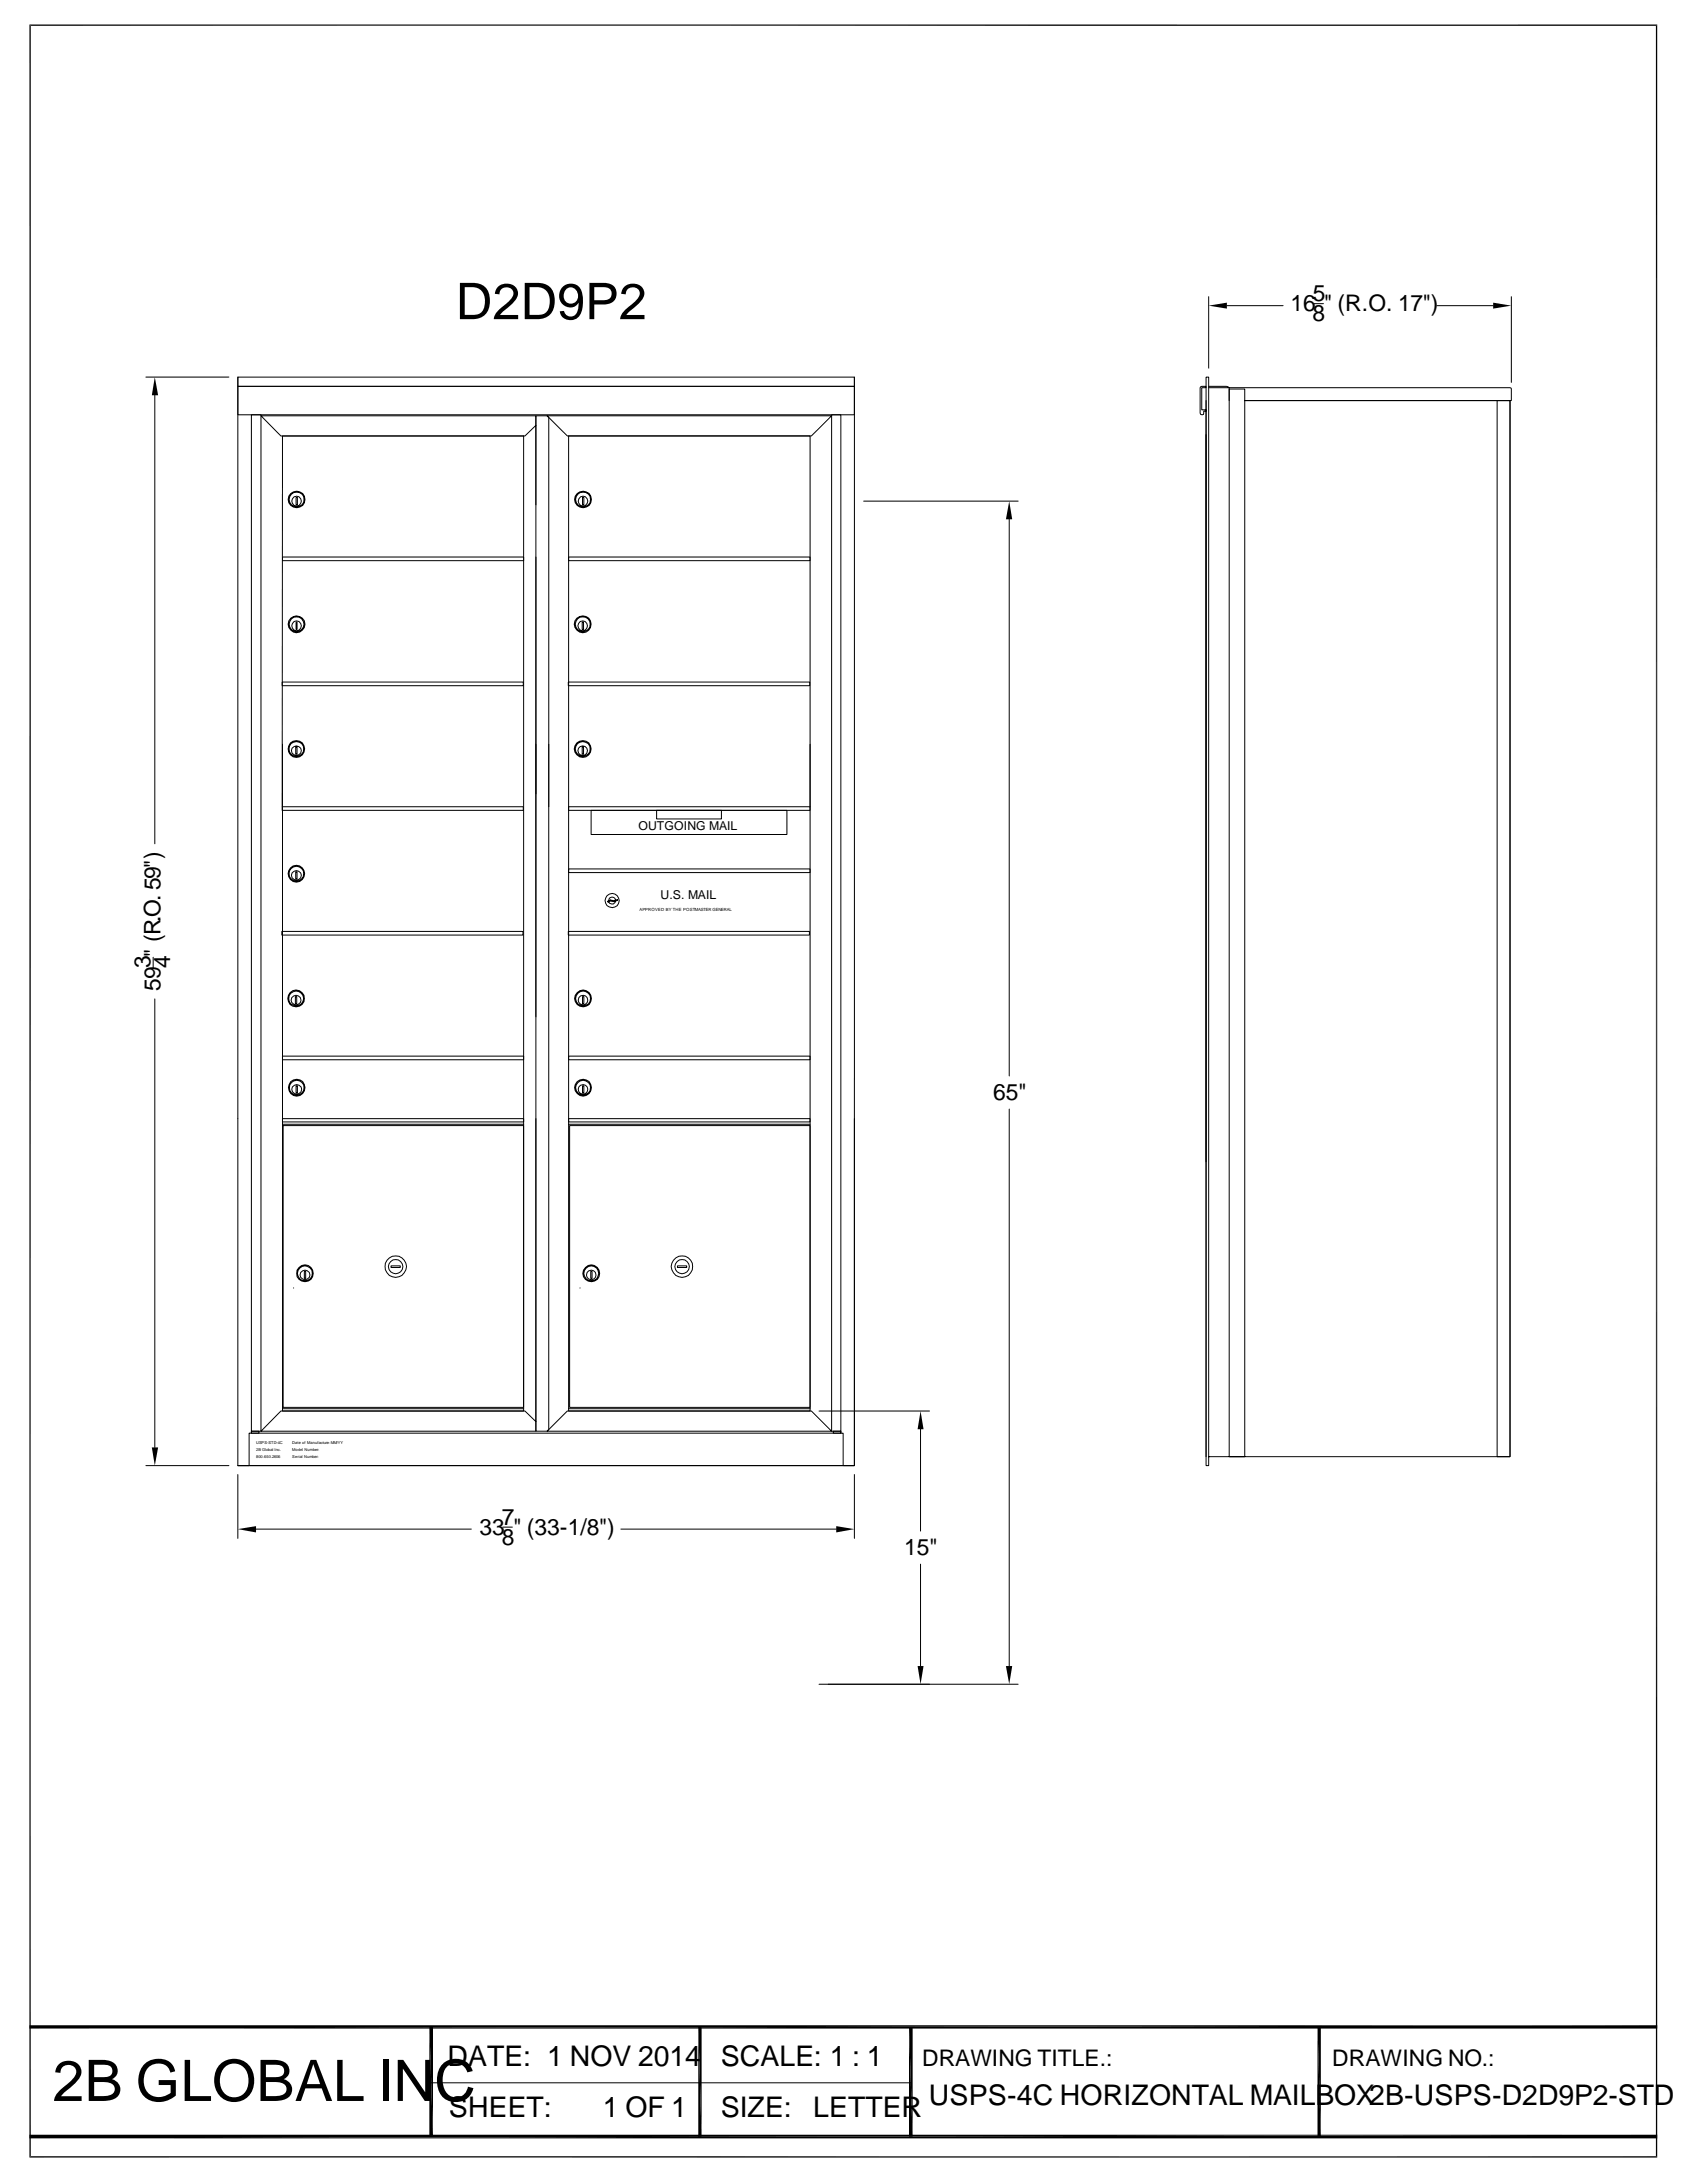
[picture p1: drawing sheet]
<svg xmlns="http://www.w3.org/2000/svg" width="216mm" height="279mm" viewBox="0 0 216 279" stroke-linecap="round" stroke-linejoin="round" font-family="sans-serif">
<defs><g id="words">
<text font-size="7.3" x="6.7" y="268.9">2B GLOBAL INC</text>
<text font-size="6.5" x="58.3" y="40.9">D2D9P2</text>
<g font-size="3.6">
<text x="57.3" y="264.4">DATE: 1 NOV 2014</text>
<text x="92.2" y="264.4">SCALE: 1 : 1</text>
<text x="118.9" y="269.4">USPS-4C HORIZONTAL MAILBOX2B-USPS-D2D9P2-STD</text>
<text x="57.4" y="271">SHEET:</text>
<text x="77.2" y="271">1 OF 1</text>
<text x="92.2" y="271">SIZE:</text>
<text x="104.1" y="270.9">LETTER</text>
</g>
<g font-size="2.9">
<text x="165.1" y="39.8">16 &quot; (R.O. 17&quot;)</text>
<text x="168" y="41.1">8</text>
<text x="168" y="38.6">5</text>
<text x="19.3" y="123.9" transform="rotate(-90 19.3 123.9)">3</text>
<text x="21.8" y="123.9" transform="rotate(-90 21.8 123.9)">4</text>
<text x="20.5" y="126.8" transform="rotate(-90 20.5 126.8)">59 &quot; (R.O. 59&quot;)</text>
<text x="127.1" y="140.8">65&quot;</text>
<text x="61.4" y="196.4">33 &quot; (33-1/8&quot;)</text>
<text x="64.2" y="195.2">7</text>
<text x="64.2" y="197.7">8</text>
<text x="115.7" y="199">15&quot;</text>
<text x="118" y="264.4">DRAWING TITLE.:</text>
<text x="170.5" y="264.4">DRAWING NO.:</text>
</g>
<g font-size="1.6">
<text x="81.7" y="106.3">OUTGOING MAIL</text>
<text x="84.5" y="115">U.S. MAIL</text>
</g>
<g font-size=".5">
<text x="81.8" y="116.6">APPROVED BY THE POSTMASTER GENERAL</text>
<text x="32.8" y="184.8">USPS-STD-4C</text>
<text x="32.8" y="185.8">2B Global Inc.</text>
<text x="37.4" y="184.8">Date of Manufacture: MM/YY</text>
<text x="37.4" y="185.8">Model Number:</text>
<text x="32.8" y="186.6">800.650.2606</text>
<text x="37.4" y="186.6">Serial Number:</text>
</g>
</g></defs>
<g fill="none" stroke="#000" stroke-width=".13">
<path d="M154.7 38v9.1M157 39.1h7.2M168.1 38.9h1.3M183.9 39.1h7.2M193.4 38v10.9M18.7 48.3h10.6M19.8 50.6v57.4M30.4 49.4h78.9v3.7h-78.9zM30.4 48.3h78.9v1.1h-78.9zM30.4 48.3v139.3h78.9M32.2 53.1h1.2v130.1h-1.2zM68.6 54.4l-1.4 1.4h-31.3l-2.5-2.6h35.2v11.4"/>
<path d="M70 53.2h36.4l-2.6 2.6h-31.2zM106.4 53.1h1.2v130.1h-1.2zM109.3 48.3v139.3h-78.9h1.5v-4.2h.3v-.2M153.7 49.5l.7-.1v.2h-.6v2.9h.6v.1h-.3l-.1 .4-.2 .1-.1-.1-.1-.1v-3.3zM154.4 48.3h.3v139.3h-.3zM154.4 51.3v135.1M154.7 49.4h2.3l.3 .2h35.9l.2 .1v1.6h-34.1h34v135.1h-38.6M154.7 49.6h2.6v1.7M157.3 49.8h2v136.6h-2zM191.6 51.3h1.6v135.1h-1.6zM36.2 71.3h30.8v.5h-30.8zM37.9 63.7h.2v.9h-.2z"/>
<path d="M37.9 79.6h.1v1h-.1zM68.6 71.3v111.9h-35.2l2.5-2.6h31.3l1.4 1.4M72.8 71.3h30.9v.5h-30.9zM74.5 79.6h.2v1h-.2zM74.5 63.7h.2v.9h-.2zM110.5 64.1h19.8M129.2 66.5v71.2M36.1 87.3h30.9v.5h-30.9zM36.2 95.2v85.4h30.8v-124.8h-30.8l-.1 47.5M37.8 95.6h.2v.9h-.2zM68.6 95.2v34.9M70.2 95.3v87.7l-.2 .2h-1.4v-40"/>
<path d="M72.7 87.3h30.9v.5h-30.9zM74.5 95.6h.2v.9h-.2zM103.7 95.2v85.4h-30.9v-124.8h30.9v47.5M36.1 119.2h30.8v.5h-30.8zM36.1 103.3h30.9v.4h-30.9zM37.8 111.6h.2v.9h-.2zM68.6 101.6v-48.4h1.4l.2 .2v49.9M72.7 119.2h30.9v.5h-30.9zM72.8 103.3h30.9v.4h-30.9zM72.8 111.2h30.9v.5h-30.9zM75.6 103.7h25.1v3.1h-25.1zM77.8 115.4l.3-.2 .5 .1 .4-.1-.4 .2-.5-.1-.3 .1z"/>
<path d="M78.8 115.2a.45 .45 0 0 0-.5-.4 .45 .45 0 0 0-.4 .5M78.8 115.3l-.1 .2a.47 .47 0 0 1-.8-.1M84 103.7h8.3v1.1h-8.3zM19.6 122.5v1.4M19.8 127.9v57.4M36.2 135.2h30.8v.4h-30.8zM37.8 127.6h.2v.8h-.2zM37.9 139h.2v.9h-.2zM72.8 135.2h30.9v.4h-30.9zM74.5 139h.2v.9h-.2zM74.5 127.6h.2v.8h-.2zM36.2 143.2h30.8v.4h-30.8z"/>
<path d="M36.2 143.9h30.8M36.2 144.1h30.8v36h-30.8zM72.8 143.2h30.9v.4h-30.9zM72.8 143.9h30.9M72.9 144.1h30.8v36h-30.8zM109.3 143.2v44.4h-1.4v-4.2h-.3M129.2 141.9v71.3M37.6 164.8h.1M39 162.7h.1v.9h-.1zM50 162h1.2v.2h-1.2zM74.2 164.8h.1M75.6 162.7h.2v.9h-.2z"/>
<path d="M86.7 162h1.2v.2h-1.2zM18.7 187.6h10.6M30.4 188.7v8.2M32.2 183.2h.9v.2h-.9zM32.8 195.7h27.5M36.2 180.3h30.8M64.3 195.5h1.3M70 183.2l2.6-2.6h31.2l2.6 2.6zM72.8 180.3h30.9M79.5 195.7h27.5M104.8 180.6h14.2M106.6 183.2h1v.2h-1z"/>
<path d="M107.6 183.2v.2h-75.4M109.3 188.7v8.2M117.8 182.9v13.1M117.8 200.2v13M130.3 215.6h-25.5M55.2 266.6h61.3"/>
<circle cx="37.9" cy="64.1" r=".63"/>
<circle cx="38" cy="79.9" r=".95"/>
<circle cx="38" cy="63.9" r=".95"/>
<circle cx="38" cy="63.9" r="1.07"/>
<circle cx="38" cy="79.9" r="1.06"/>
<circle cx="74.6" cy="79.9" r=".95"/>
<circle cx="74.6" cy="79.9" r="1.06"/>
<circle cx="74.6" cy="64.1" r=".63"/>
<circle cx="74.6" cy="63.9" r=".95"/>
<circle cx="74.6" cy="63.9" r="1.07"/>
<circle cx="37.9" cy="95.9" r="1.07"/>
<circle cx="37.9" cy="95.9" r=".94"/>
<circle cx="37.9" cy="80.1" r=".63"/>
<circle cx="38" cy="96.1" r=".61"/>
<circle cx="74.6" cy="80.1" r=".63"/>
<circle cx="74.6" cy="96.1" r=".62"/>
<circle cx="74.6" cy="95.9" r="1.07"/>
<circle cx="74.6" cy="95.9" r=".94"/>
<circle cx="37.9" cy="111.8" r="1.07"/>
<circle cx="37.9" cy="111.8" r=".94"/>
<circle cx="38" cy="112" r=".61"/>
<circle cx="78.3" cy="115.3" r=".91"/>
<circle cx="37.9" cy="127.8" r="1.08"/>
<circle cx="37.9" cy="127.8" r=".96"/>
<circle cx="37.9" cy="128" r=".62"/>
<circle cx="38" cy="139.2" r="1.07"/>
<circle cx="38" cy="139.2" r=".94"/>
<circle cx="38" cy="139.4" r=".62"/>
<circle cx="74.6" cy="128" r=".62"/>
<circle cx="74.6" cy="139.4" r=".62"/>
<circle cx="74.6" cy="127.8" r="1.08"/>
<circle cx="74.6" cy="127.8" r=".95"/>
<circle cx="74.6" cy="139.2" r="1.07"/>
<circle cx="74.6" cy="139.2" r=".94"/>
<circle cx="39" cy="163" r="1.08"/>
<circle cx="39" cy="163" r=".95"/>
<circle cx="39.1" cy="163.2" r=".62"/>
<circle cx="50.6" cy="162.1" r="1.39"/>
<circle cx="50.6" cy="162.1" r=".92"/>
<circle cx="75.7" cy="163.2" r=".62"/>
<circle cx="75.7" cy="163" r=".95"/>
<circle cx="75.7" cy="163" r="1.08"/>
<circle cx="87.3" cy="162.1" r="1.38"/>
<circle cx="87.3" cy="162.1" r=".92"/>
</g>
<g fill="#000">
<path d="M154.7 39.1l2.3-.4v.8zM191.1 38.7l2.3 .4-2.3 .4zM19.8 48.3l.4 2.3h-.8zM129.2 64.1l.3 2.4h-.8zM19.4 185.3h.8l-.4 2.3zM30.4 195.7l2.4-.4v.8zM107 195.3l2.3 .4-2.3 .4zM117.8 180.6l.4 2.3h-.8zM117.4 213.2h.8l-.4 2.4zM128.7 213.2h.8l-.3 2.4zM54.9 259.4l.5 14.1h-.5zM54.9 259.4h.5v14.1z"/>
<path d="M116.3 259.4l.5 14.1h-.5zM116.3 259.4h.5v14.1zM3.8 273.2h208.3l-208.3 .5zM3.8 273.7l208.3-.5v.5z"/>
</g>
<path d="M3.8 3.2h208.3M3.9 3.1v273M212 3.1v273M3.8 276.1h208.3" fill="none" stroke="#000" stroke-width=".17"/>
<path d="M3.8 259.4h208.3M89.6 259.4v14.1M168.8 259.4v14.1" fill="none" stroke="#000" stroke-width=".42"/>
<use href="#words"/>
</svg>
